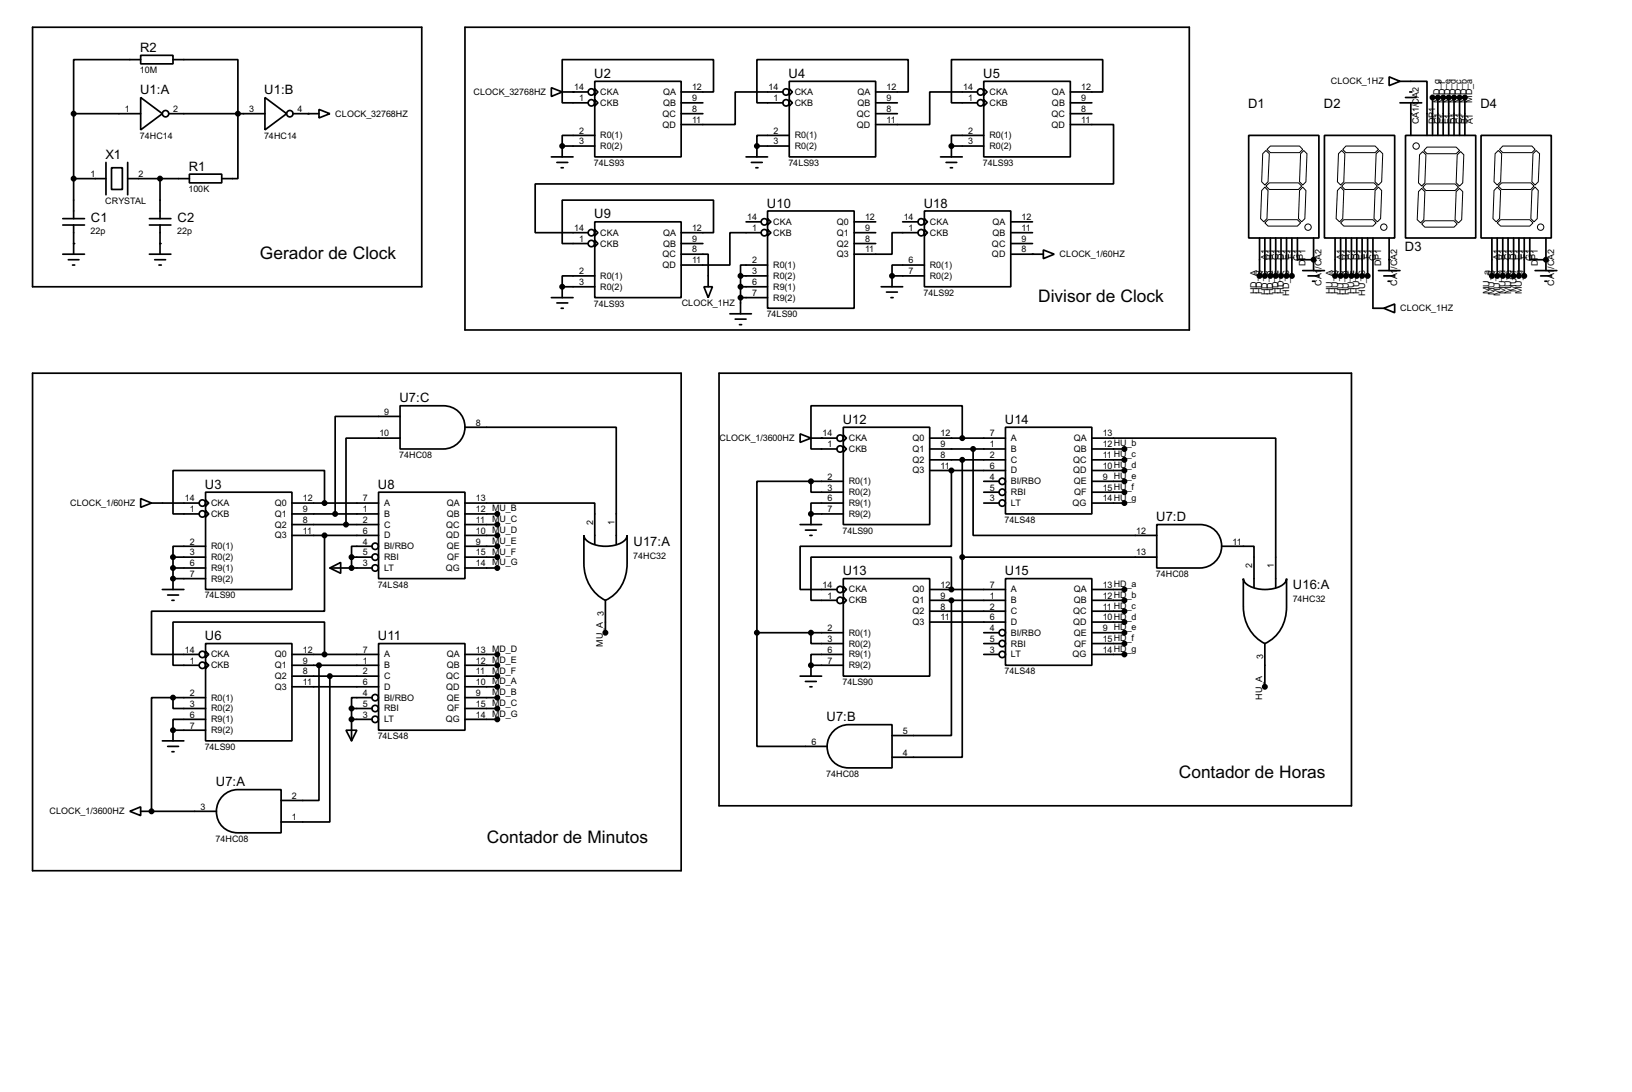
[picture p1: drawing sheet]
<svg xmlns="http://www.w3.org/2000/svg" width="383mm" height="256mm" viewBox="0 0 383 256" stroke-linecap="round" stroke-linejoin="round" font-family="sans-serif">
<defs><g id="words">
<g font-size="4.6">
<text x="61.1" y="60.9">Gerador de Clock</text>
<text x="243.9" y="71">Divisor de Clock</text>
<text x="277" y="182.7">Contador de Horas</text>
<text x="114.4" y="198">Contador de Minutos</text>
</g>
<g font-size="3.4">
<text x="32.9" y="12.2">R2</text>
<text x="32.9" y="22.1">U1:A</text>
<text x="62.1" y="22.1">U1:B</text>
<text x="139.6" y="18.3">U2</text>
<text x="185.3" y="18.3">U4</text>
<text x="231" y="18.3">U5</text>
<text x="293.3" y="25.4">D1</text>
<text x="311.1" y="25.4">D2</text>
<text x="347.9" y="25.4">D4</text>
<text x="24.8" y="37.4">X1</text>
<text x="44.4" y="40.1">R1</text>
<text x="21.4" y="52.1">C1</text>
<text x="41.7" y="52.1">C2</text>
<text x="139.6" y="51.3">U9</text>
<text x="180.2" y="48.7">U10</text>
<text x="217.1" y="48.7">U18</text>
<text x="330.1" y="58.9">D3</text>
<text x="93.9" y="94.5">U7:C</text>
<text x="198" y="99.6">U12</text>
<text x="236.1" y="99.6">U14</text>
<text x="48.2" y="114.8">U3</text>
<text x="88.8" y="114.8">U8</text>
<text x="271.7" y="122.4">U7:D</text>
<text x="148.9" y="128.3">U17:A</text>
<text x="198" y="135.1">U13</text>
<text x="236.1" y="135.1">U15</text>
<text x="303.8" y="138.5">U16:A</text>
<text x="48.2" y="150.4">U6</text>
<text x="88.8" y="150.4">U11</text>
<text x="194.2" y="169.4">U7:B</text>
<text x="50.7" y="184.7">U7:A</text>
</g>
<g font-size="2.4">
<text x="32.9" y="17.1">10M</text>
<text x="111.2" y="22.3">CLOCK_32768HZ</text>
<text x="134.9" y="21.2">14</text>
<text x="136.1" y="23.7">1</text>
<text x="141" y="22.3">CKA</text>
<text x="155.8" y="22.3">QA</text>
<text x="162.6" y="21.2">12</text>
<text x="162.6" y="23.7">9</text>
<text x="180.6" y="21.2">14</text>
<text x="181.8" y="23.7">1</text>
<text x="186.7" y="22.3">CKA</text>
<text x="201.5" y="22.3">QA</text>
<text x="208.3" y="21.2">12</text>
<text x="208.3" y="23.7">9</text>
<text x="226.4" y="21.2">14</text>
<text x="227.5" y="23.7">1</text>
<text x="232.5" y="22.3">CKA</text>
<text x="247.2" y="22.3">QA</text>
<text x="254.1" y="21.2">12</text>
<text x="254.1" y="23.7">9</text>
<text x="312.7" y="19.8">CLOCK_1HZ</text>
<text x="29.4" y="26.3">1</text>
<text x="40.7" y="26.3">2</text>
<text x="58.6" y="26.3">3</text>
<text x="69.9" y="26.3">4</text>
<text x="78.8" y="27.4">CLOCK_32768HZ</text>
<text x="141" y="24.8">CKB</text>
<text x="155.6" y="27.4">QC</text>
<text x="155.6" y="30">QD</text>
<text x="155.8" y="24.8">QB</text>
<text x="162.6" y="26.3">8</text>
<text x="162.6" y="28.9">11</text>
<text x="186.7" y="24.8">CKB</text>
<text x="201.3" y="27.4">QC</text>
<text x="201.3" y="30">QD</text>
<text x="201.5" y="24.8">QB</text>
<text x="208.3" y="26.3">8</text>
<text x="208.3" y="28.9">11</text>
<text x="232.5" y="24.8">CKB</text>
<text x="247" y="27.4">QC</text>
<text x="247" y="30">QD</text>
<text x="247.2" y="24.8">QB</text>
<text x="254.1" y="26.3">8</text>
<text x="254.1" y="28.9">11</text>
<text x="333.4" y="29.2" transform="rotate(-90 333.4 29.2)">CA1/CA2</text>
<text x="337.2" y="29.2" transform="rotate(-90 337.2 29.2)">DP1</text>
<text x="338.3" y="24.1" transform="rotate(-90 338.3 24.1)">MD_g</text>
<text x="338.5" y="29.2" transform="rotate(-90 338.5 29.2)">G1</text>
<text x="339.6" y="24.1" transform="rotate(-90 339.6 24.1)">MD_f</text>
<text x="339.8" y="29.2" transform="rotate(-90 339.8 29.2)">F1</text>
<text x="340.8" y="24.1" transform="rotate(-90 340.8 24.1)">MD_e</text>
<text x="341" y="29.2" transform="rotate(-90 341 29.2)">E1</text>
<text x="342.1" y="24.1" transform="rotate(-90 342.1 24.1)">MD_d</text>
<text x="342.3" y="29.2" transform="rotate(-90 342.3 29.2)">D1</text>
<text x="343.4" y="24.1" transform="rotate(-90 343.4 24.1)">MD_c</text>
<text x="343.6" y="29.2" transform="rotate(-90 343.6 29.2)">C1</text>
<text x="344.7" y="24.1" transform="rotate(-90 344.7 24.1)">MD_b</text>
<text x="344.9" y="29.2" transform="rotate(-90 344.9 29.2)">B1</text>
<text x="345.9" y="24.1" transform="rotate(-90 345.9 24.1)">MD_a</text>
<text x="346.1" y="29.2" transform="rotate(-90 346.1 29.2)">A1</text>
<text x="32.9" y="32.6">74HC14</text>
<text x="62.1" y="32.6">74HC14</text>
<text x="136.1" y="31.4">2</text>
<text x="136.1" y="33.9">3</text>
<text x="141" y="32.5">R0(1)</text>
<text x="141" y="35">R0(2)</text>
<text x="181.8" y="31.4">2</text>
<text x="181.8" y="33.9">3</text>
<text x="186.7" y="32.5">R0(1)</text>
<text x="186.7" y="35">R0(2)</text>
<text x="227.5" y="31.4">2</text>
<text x="227.5" y="33.9">3</text>
<text x="232.5" y="32.5">R0(1)</text>
<text x="232.5" y="35">R0(2)</text>
<text x="21.3" y="41.6">1</text>
<text x="32.6" y="41.6">2</text>
<text x="139.6" y="38.9">74LS93</text>
<text x="185.3" y="38.9">74LS93</text>
<text x="231" y="38.9">74LS93</text>
<text x="24.7" y="47.9">CRYSTAL</text>
<text x="44.3" y="45.1">100K</text>
<text x="175.6" y="51.7">14</text>
<text x="181.7" y="52.8">CKA</text>
<text x="196.6" y="52.8">Q0</text>
<text x="203.3" y="51.7">12</text>
<text x="212.4" y="51.7">14</text>
<text x="218.5" y="52.8">CKA</text>
<text x="233.2" y="52.8">QA</text>
<text x="240.1" y="51.7">12</text>
<text x="21.3" y="55">22p</text>
<text x="41.7" y="55">22p</text>
<text x="134.9" y="54.3">14</text>
<text x="136.1" y="56.8">1</text>
<text x="141" y="55.4">CKA</text>
<text x="141" y="57.9">CKB</text>
<text x="155.8" y="55.4">QA</text>
<text x="155.8" y="57.9">QB</text>
<text x="162.6" y="54.3">12</text>
<text x="162.6" y="56.8">9</text>
<text x="162.6" y="59.3">8</text>
<text x="176.7" y="54.3">1</text>
<text x="181.7" y="55.4">CKB</text>
<text x="196.6" y="55.4">Q1</text>
<text x="196.6" y="57.9">Q2</text>
<text x="203.3" y="54.3">9</text>
<text x="203.3" y="56.8">8</text>
<text x="203.3" y="59.3">11</text>
<text x="213.5" y="54.3">1</text>
<text x="218.5" y="55.4">CKB</text>
<text x="233.1" y="57.9">QC</text>
<text x="233.2" y="55.4">QB</text>
<text x="240.1" y="54.3">11</text>
<text x="240.1" y="56.8">9</text>
<text x="240.1" y="59.3">8</text>
<text x="136.1" y="64.4">2</text>
<text x="141" y="65.5">R0(1)</text>
<text x="155.6" y="60.4">QC</text>
<text x="155.6" y="62.9">QD</text>
<text x="162.6" y="61.9">11</text>
<text x="176.7" y="61.9">2</text>
<text x="176.7" y="64.4">3</text>
<text x="181.7" y="62.9">R0(1)</text>
<text x="181.7" y="65.5">R0(2)</text>
<text x="196.6" y="60.4">Q3</text>
<text x="213.5" y="61.9">6</text>
<text x="213.5" y="64.4">7</text>
<text x="218.5" y="62.9">R0(1)</text>
<text x="218.5" y="65.5">R0(2)</text>
<text x="233.1" y="60.4">QD</text>
<text x="249" y="60.4">CLOCK_1/60HZ</text>
<text x="297.9" y="61" transform="rotate(-90 297.9 61)">A1</text>
<text x="299.1" y="61" transform="rotate(-90 299.1 61)">B1</text>
<text x="300.4" y="61.1" transform="rotate(-90 300.4 61.1)">C1</text>
<text x="301.7" y="61.1" transform="rotate(-90 301.7 61.1)">D1</text>
<text x="302.9" y="61" transform="rotate(-90 302.9 61)">E1</text>
<text x="304.2" y="60.9" transform="rotate(-90 304.2 60.9)">F1</text>
<text x="305.5" y="61.2" transform="rotate(-90 305.5 61.2)">G1</text>
<text x="306.8" y="62.5" transform="rotate(-90 306.8 62.5)">D</text>
<text x="306.8" y="61" transform="rotate(-90 306.8 61)">P1</text>
<text x="310.6" y="63.1" transform="rotate(-90 310.6 63.1)">/CA2</text>
<text x="315.6" y="61" transform="rotate(-90 315.6 61)">A1</text>
<text x="316.9" y="61" transform="rotate(-90 316.9 61)">B1</text>
<text x="318.2" y="61.1" transform="rotate(-90 318.2 61.1)">C1</text>
<text x="319.5" y="61.1" transform="rotate(-90 319.5 61.1)">D1</text>
<text x="320.7" y="61" transform="rotate(-90 320.7 61)">E1</text>
<text x="322" y="60.9" transform="rotate(-90 322 60.9)">F1</text>
<text x="323.3" y="61.2" transform="rotate(-90 323.3 61.2)">G1</text>
<text x="324.5" y="62.5" transform="rotate(-90 324.5 62.5)">DP1</text>
<text x="328.3" y="63.1" transform="rotate(-90 328.3 63.1)">/CA2</text>
<text x="352.5" y="61" transform="rotate(-90 352.5 61)">A1</text>
<text x="353.7" y="61" transform="rotate(-90 353.7 61)">B1</text>
<text x="355" y="61.1" transform="rotate(-90 355 61.1)">C1</text>
<text x="356.3" y="61.1" transform="rotate(-90 356.3 61.1)">D1</text>
<text x="357.6" y="61" transform="rotate(-90 357.6 61)">E1</text>
<text x="358.8" y="60.9" transform="rotate(-90 358.8 60.9)">F1</text>
<text x="360.1" y="61.2" transform="rotate(-90 360.1 61.2)">G1</text>
<text x="361.4" y="62.5" transform="rotate(-90 361.4 62.5)">D</text>
<text x="361.4" y="61" transform="rotate(-90 361.4 61)">P1</text>
<text x="365.2" y="63.1" transform="rotate(-90 365.2 63.1)">/CA2</text>
<text x="136.1" y="67">3</text>
<text x="139.6" y="72">74LS93</text>
<text x="141" y="68.1">R0(2)</text>
<text x="160.2" y="71.9">CLOCK_1HZ</text>
<text x="176.7" y="67">6</text>
<text x="176.7" y="69.5">7</text>
<text x="181.7" y="68.1">R9(1)</text>
<text x="181.7" y="70.6">R9(2)</text>
<text x="217" y="69.5">74LS92</text>
<text x="295.4" y="69.2" transform="rotate(-90 295.4 69.2)">HD_A</text>
<text x="296.6" y="69.2" transform="rotate(-90 296.6 69.2)">HD_B</text>
<text x="297.9" y="69.3" transform="rotate(-90 297.9 69.3)">HD_C</text>
<text x="299.2" y="69.3" transform="rotate(-90 299.2 69.3)">HD_D</text>
<text x="300.4" y="69.2" transform="rotate(-90 300.4 69.2)">HD_E</text>
<text x="301.7" y="69.1" transform="rotate(-90 301.7 69.1)">HD_F</text>
<text x="303" y="69.4" transform="rotate(-90 303 69.4)">HD_G</text>
<text x="310.6" y="67.2" transform="rotate(-90 310.6 67.2)">CA1</text>
<text x="313.1" y="69.2" transform="rotate(-90 313.1 69.2)">HU_A</text>
<text x="314.4" y="69.2" transform="rotate(-90 314.4 69.2)">HU_B</text>
<text x="315.7" y="69.3" transform="rotate(-90 315.7 69.3)">HU_C</text>
<text x="317" y="69.3" transform="rotate(-90 317 69.3)">HU_D</text>
<text x="318.2" y="69.2" transform="rotate(-90 318.2 69.2)">HU_E</text>
<text x="319.5" y="69.1" transform="rotate(-90 319.5 69.1)">HU_F</text>
<text x="320.8" y="69.4" transform="rotate(-90 320.8 69.4)">HU_G</text>
<text x="328.3" y="67.2" transform="rotate(-90 328.3 67.2)">CA1</text>
<text x="350" y="69.1" transform="rotate(-90 350 69.1)">MU_a</text>
<text x="351.2" y="69.3" transform="rotate(-90 351.2 69.3)">MU_B</text>
<text x="352.5" y="69.5" transform="rotate(-90 352.5 69.5)">MU_C</text>
<text x="353.8" y="69.1" transform="rotate(-90 353.8 69.1)">MU_d</text>
<text x="355.1" y="69.1" transform="rotate(-90 355.1 69.1)">MU_e</text>
<text x="356.3" y="68.5" transform="rotate(-90 356.3 68.5)">MU_f</text>
<text x="357.6" y="69.1" transform="rotate(-90 357.6 69.1)">MU_g</text>
<text x="365.2" y="67.2" transform="rotate(-90 365.2 67.2)">CA1</text>
<text x="180.2" y="74.5">74LS90</text>
<text x="329" y="73.1">CLOCK_1HZ</text>
<text x="90.3" y="97.4">9</text>
<text x="111.8" y="100">8</text>
<text x="89.2" y="102.5">10</text>
<text x="93.8" y="107.6">74HC08</text>
<text x="169.1" y="103.6">CLOCK_1/3600HZ</text>
<text x="193.3" y="102.5">14</text>
<text x="194.5" y="105.1">1</text>
<text x="199.4" y="103.6">CKA</text>
<text x="199.4" y="106.2">CKB</text>
<text x="214.4" y="103.6">Q0</text>
<text x="214.4" y="106.2">Q1</text>
<text x="221" y="102.5">12</text>
<text x="221" y="105.1">9</text>
<text x="221" y="107.6">8</text>
<text x="232.6" y="102.5">7</text>
<text x="232.6" y="105.1">1</text>
<text x="232.6" y="107.6">2</text>
<text x="237.5" y="103.6">A</text>
<text x="237.5" y="106.2">B</text>
<text x="252.3" y="103.6">QA</text>
<text x="252.3" y="106.2">QB</text>
<text x="259.1" y="102.5">13</text>
<text x="259.1" y="105.1">12HU_b</text>
<text x="259.1" y="107.6">11 HU_c</text>
<text x="194.5" y="112.7">2</text>
<text x="199.4" y="113.8">R0(1)</text>
<text x="214.4" y="108.7">Q2</text>
<text x="214.4" y="111.2">Q3</text>
<text x="221" y="110.1">11</text>
<text x="232.6" y="110.1">6</text>
<text x="232.6" y="112.7">4</text>
<text x="237.5" y="108.7">C</text>
<text x="237.5" y="111.2">D</text>
<text x="237.5" y="113.8">BI/RBO</text>
<text x="252.1" y="108.7">QC</text>
<text x="252.1" y="111.2">QD</text>
<text x="252.3" y="113.8">QE</text>
<text x="259.1" y="110.1">10HU_d</text>
<text x="259.1" y="112.7">9 HU_e</text>
<text x="16.5" y="118.9">CLOCK_1/60HZ</text>
<text x="43.5" y="117.8">14</text>
<text x="49.6" y="118.9">CKA</text>
<text x="64.6" y="118.9">Q0</text>
<text x="71.2" y="117.8">12</text>
<text x="85.3" y="117.8">7</text>
<text x="90.2" y="118.9">A</text>
<text x="105" y="118.9">QA</text>
<text x="111.8" y="117.8">13</text>
<text x="194.5" y="115.2">3</text>
<text x="194.5" y="117.8">6</text>
<text x="199.4" y="116.3">R0(2)</text>
<text x="199.4" y="118.9">R9(1)</text>
<text x="232.6" y="115.2">5</text>
<text x="232.6" y="117.8">3</text>
<text x="237.5" y="116.3">RBI</text>
<text x="237.5" y="118.9">LT</text>
<text x="252" y="118.9">QG</text>
<text x="252.4" y="116.3">QF</text>
<text x="259.1" y="115.2">15HU_f</text>
<text x="259.1" y="117.8">14HU_g</text>
<text x="44.6" y="120.3">1</text>
<text x="49.6" y="121.4">CKB</text>
<text x="64.6" y="121.4">Q1</text>
<text x="64.6" y="123.9">Q2</text>
<text x="71.2" y="120.3">9</text>
<text x="71.2" y="122.8">8</text>
<text x="71.2" y="125.4">11</text>
<text x="85.3" y="120.3">1</text>
<text x="85.3" y="122.8">2</text>
<text x="85.3" y="125.4">6</text>
<text x="90.2" y="121.4">B</text>
<text x="90.2" y="123.9">C</text>
<text x="104.8" y="123.9">QC</text>
<text x="105" y="121.4">QB</text>
<text x="111.8" y="120.3">12 MU_B</text>
<text x="111.8" y="122.8">11</text>
<text x="111.8" y="125.4">10 MU_D</text>
<text x="115.6" y="122.6">MU_C</text>
<text x="139.4" y="123.2" transform="rotate(-90 139.4 123.2)">2</text>
<text x="144.4" y="123.2" transform="rotate(-90 144.4 123.2)">1</text>
<text x="194.5" y="120.3">7</text>
<text x="198" y="125.3">74LS90</text>
<text x="199.4" y="121.4">R9(2)</text>
<text x="236.1" y="122.8">74LS48</text>
<text x="267" y="125.4">12</text>
<text x="44.6" y="127.9">2</text>
<text x="44.6" y="130.5">3</text>
<text x="49.6" y="129">R0(1)</text>
<text x="49.6" y="131.6">R0(2)</text>
<text x="64.6" y="126.5">Q3</text>
<text x="85.3" y="127.9">4</text>
<text x="85.3" y="130.5">5</text>
<text x="90.2" y="126.5">D</text>
<text x="90.2" y="129">BI/RBO</text>
<text x="90.2" y="131.6">RBI</text>
<text x="104.8" y="126.5">QD</text>
<text x="105" y="129">QE</text>
<text x="105.1" y="131.6">QF</text>
<text x="111.8" y="127.9">9</text>
<text x="111.8" y="130.5">15 MU_F</text>
<text x="115.6" y="127.7">MU_E</text>
<text x="148.8" y="131.3">74HC32</text>
<text x="267" y="130.5">13</text>
<text x="289.6" y="127.9">11</text>
<text x="44.6" y="133">6</text>
<text x="44.6" y="135.5">7</text>
<text x="49.6" y="134.1">R9(1)</text>
<text x="49.6" y="136.6">R9(2)</text>
<text x="85.3" y="133">3</text>
<text x="90.2" y="134.1">LT</text>
<text x="104.7" y="134.1">QG</text>
<text x="111.8" y="133">14 MU_G</text>
<text x="271.6" y="135.5">74HC08</text>
<text x="294.3" y="133.4" transform="rotate(-90 294.3 133.4)">2</text>
<text x="299.4" y="133.4" transform="rotate(-90 299.4 133.4)">1</text>
<text x="48.1" y="140.6">74LS90</text>
<text x="88.8" y="138">74LS48</text>
<text x="193.3" y="138.1">14</text>
<text x="194.5" y="140.6">1</text>
<text x="199.4" y="139.2">CKA</text>
<text x="199.4" y="141.7">CKB</text>
<text x="214.4" y="139.2">Q0</text>
<text x="214.4" y="141.7">Q1</text>
<text x="221" y="138.1">12</text>
<text x="221" y="140.6">9</text>
<text x="221" y="143.2">8</text>
<text x="232.6" y="138.1">7</text>
<text x="232.6" y="140.6">1</text>
<text x="232.6" y="143.2">2</text>
<text x="237.5" y="139.2">A</text>
<text x="237.5" y="141.7">B</text>
<text x="252.3" y="139.2">QA</text>
<text x="252.3" y="141.7">QB</text>
<text x="259.1" y="138.1">13HD_a</text>
<text x="259.1" y="140.6">12HD_b</text>
<text x="259.1" y="143.2">11 HD_c</text>
<text x="303.8" y="141.5">74HC32</text>
<text x="194.5" y="148.2">2</text>
<text x="199.4" y="149.3">R0(1)</text>
<text x="214.4" y="144.3">Q2</text>
<text x="214.4" y="146.8">Q3</text>
<text x="221" y="145.7">11</text>
<text x="232.6" y="145.7">6</text>
<text x="232.6" y="148.2">4</text>
<text x="237.5" y="144.3">C</text>
<text x="237.5" y="146.8">D</text>
<text x="237.5" y="149.3">BI/RBO</text>
<text x="252.1" y="144.3">QC</text>
<text x="252.1" y="146.8">QD</text>
<text x="252.3" y="149.3">QE</text>
<text x="259.1" y="145.7">10HD_d</text>
<text x="259.1" y="148.2">9 HD_e</text>
<text x="43.5" y="153.3">14</text>
<text x="44.6" y="155.9">1</text>
<text x="49.6" y="154.4">CKA</text>
<text x="64.6" y="154.4">Q0</text>
<text x="71.2" y="153.3">12</text>
<text x="71.2" y="155.9">9</text>
<text x="85.3" y="153.3">7</text>
<text x="85.3" y="155.9">1</text>
<text x="90.2" y="154.4">A</text>
<text x="105" y="154.4">QA</text>
<text x="111.8" y="153.3">13 MD_D</text>
<text x="111.8" y="155.9">12 MD_E</text>
<text x="141.7" y="151.9" transform="rotate(-90 141.7 151.9)">MU_A 3</text>
<text x="194.5" y="150.8">3</text>
<text x="194.5" y="153.3">6</text>
<text x="194.5" y="155.9">7</text>
<text x="199.4" y="151.9">R0(2)</text>
<text x="199.4" y="154.4">R9(1)</text>
<text x="232.6" y="150.8">5</text>
<text x="232.6" y="153.3">3</text>
<text x="237.5" y="151.9">RBI</text>
<text x="237.5" y="154.4">LT</text>
<text x="252" y="154.4">QG</text>
<text x="252.4" y="151.9">QF</text>
<text x="259.1" y="150.8">15HD_f</text>
<text x="259.1" y="153.3">14HD_g</text>
<text x="296.8" y="154.9" transform="rotate(-90 296.8 154.9)">3</text>
<text x="49.6" y="157">CKB</text>
<text x="64.6" y="157">Q1</text>
<text x="64.6" y="159.5">Q2</text>
<text x="71.2" y="158.4">8</text>
<text x="71.2" y="160.9">11</text>
<text x="85.3" y="158.4">2</text>
<text x="85.3" y="160.9">6</text>
<text x="90.2" y="157">B</text>
<text x="90.2" y="159.5">C</text>
<text x="104.8" y="159.5">QC</text>
<text x="105" y="157">QB</text>
<text x="111.8" y="158.4">11</text>
<text x="111.8" y="160.9">10 MD_A</text>
<text x="115.6" y="158.2">MD_F</text>
<text x="198" y="160.9">74LS90</text>
<text x="199.4" y="157">R9(2)</text>
<text x="236.1" y="158.4">74LS48</text>
<text x="44.6" y="163.5">2</text>
<text x="44.6" y="166">3</text>
<text x="49.6" y="164.6">R0(1)</text>
<text x="49.6" y="167.1">R0(2)</text>
<text x="64.6" y="162">Q3</text>
<text x="85.3" y="163.5">4</text>
<text x="85.3" y="166">5</text>
<text x="90.2" y="162">D</text>
<text x="90.2" y="164.6">BI/RBO</text>
<text x="90.2" y="167.1">RBI</text>
<text x="104.8" y="162">QD</text>
<text x="105" y="164.6">QE</text>
<text x="105.1" y="167.1">QF</text>
<text x="111.8" y="163.5">9</text>
<text x="111.8" y="166">15 MD_C</text>
<text x="115.6" y="163.3">MD_B</text>
<text x="296.6" y="164.4" transform="rotate(-90 296.6 164.4)">HU_A</text>
<text x="44.6" y="168.6">6</text>
<text x="44.6" y="171.1">7</text>
<text x="49.6" y="169.7">R9(1)</text>
<text x="49.6" y="172.2">R9(2)</text>
<text x="85.3" y="168.6">3</text>
<text x="88.8" y="173.6">74LS48</text>
<text x="90.2" y="169.7">LT</text>
<text x="104.7" y="169.7">QG</text>
<text x="111.8" y="168.6">14 MD_G</text>
<text x="212.1" y="172.4">5</text>
<text x="48.1" y="176.1">74LS90</text>
<text x="190.7" y="174.9">6</text>
<text x="212.1" y="177.5">4</text>
<text x="194.2" y="182.5">74HC08</text>
<text x="11.6" y="191.3">CLOCK_1/3600HZ</text>
<text x="47.2" y="190.1">3</text>
<text x="68.6" y="187.6">2</text>
<text x="50.7" y="197.7">74HC08</text>
<text x="68.6" y="192.7">1</text>
</g>
</g></defs>
<g fill="#000">
<circle cx="72.4" cy="26.7" r=".2"/>
<circle cx="132.1" cy="34.3" r=".2"/>
<circle cx="134.7" cy="21.6" r=".2"/>
<circle cx="177.9" cy="34.3" r=".2"/>
<circle cx="223.6" cy="34.3" r=".2"/>
<circle cx="331.5" cy="26.7" r=".2"/>
<circle cx="17.3" cy="57.2" r=".2"/>
<circle cx="37.6" cy="57.2" r=".2"/>
<circle cx="242.6" cy="59.7" r=".2"/>
<circle cx="132.1" cy="67.4" r=".2"/>
<circle cx="209.6" cy="64.8" r=".2"/>
<circle cx="308.7" cy="61" r=".2"/>
<circle cx="326.4" cy="61" r=".2"/>
<circle cx="363.3" cy="61" r=".2"/>
<circle cx="193.1" cy="102.9" r=".2"/>
<circle cx="223.6" cy="110.5" r=".2"/>
<circle cx="40.7" cy="135.9" r=".2"/>
<circle cx="82.6" cy="133.4" r=".2"/>
<circle cx="190.6" cy="120.7" r=".2"/>
<circle cx="223.6" cy="138.5" r=".2"/>
<circle cx="190.6" cy="156.3" r=".2"/>
<circle cx="223.6" cy="141" r=".2"/>
<circle cx="40.7" cy="171.5" r=".2"/>
<circle cx="82.6" cy="169" r=".2"/>
<circle cx="35.6" cy="190.6" r=".2"/>
</g>
<g fill="none" stroke="#000" stroke-width=".4">
<path d="M7.7 6.4h91.4v61h-91.4zM33.1 13h7.6v2h-7.6zM33.1 14h-15.8v12.7M40.7 14h15.2v28h-3.8M109.3 6.4h170.2v71.1h-170.2zM139.8 19.1h20.3v17.8h-20.3zM185.5 19.1h20.3v17.8h-20.3zM231.2 19.1h20.3v17.8h-20.3zM326.4 18.1l2.6 1-2.6 1zM329 19.1h6.3v12.7M17.3 26.7v24.7M17.3 26.7h15.8"/>
<path d="M24.9 38.2v7.6M26.2 39.4h2.6v5.1h-2.6zM30 38.2v7.6M33.1 22.9l5.1 3.8-5.1 3.8zM39.7 26.7h22.6M62.3 22.9l5.1 3.8-5.1 3.8zM68.9 26.7h6.1M75 25.7l2.5 1-2.5 1zM129.6 20.6l2.5 1-2.5 1.1zM129.6 36.9h5.1M130.9 38.2h2.5M131.9 39.4h.5"/>
<path d="M132.1 34.3h7.7M132.1 34.3v2.6M132.1 21.6h6.1M139.8 20.9l.7 .7-.7 .8zM139.8 23.4l.7 .8-.7 .7zM139.8 31.8h-7.7v2.5M160.1 21.6h7.6v-7.6h-35.6v10.2h6.1M160.1 26.7h5.1M160.1 24.2h5.1M175.3 36.9h5.1M176.6 38.2h2.5M177.6 39.4h.5"/>
<path d="M177.9 34.3h7.6M177.9 34.3v2.6M184 21.6h-11.2v7.7h-12.7M185.5 20.9l.7 .7-.7 .8zM185.5 23.4l.7 .8-.7 .7zM185.5 31.8h-7.6v2.5M205.8 21.6h7.6v-7.6h-35.5v10.2h6.1M205.8 26.7h5.1M205.8 24.2h5.1M221 36.9h5.1M222.3 38.2h2.5M223.3 39.4h.5"/>
<path d="M223.6 34.3h7.6M223.6 34.3v2.6M229.7 21.6h-11.2v7.7h-12.7M231.2 20.9l.8 .7-.8 .8zM231.2 23.4l.8 .8-.8 .7zM231.2 31.8h-7.6v2.5M251.5 21.6h7.6v-7.6h-35.5v10.2h6.1M251.5 29.3h10.2v13.9h-135.9v11.5h12.4M251.5 26.7h5.1M251.5 24.2h5.1M293.4 31.8h16.5v24.1h-16.5zM311.2 31.8h16.5v24.1h-16.5z"/>
<path d="M329 24.2h5.1M330.3 31.8h16.5v24.1h-16.5zM330.3 22.9h2.5M331.3 21.6h.5M331.5 24.2v7.6M336.6 22.9v8.9M337.9 22.9v8.9M339.1 22.9v8.9M340.4 22.9v8.9M341.7 22.9v8.9M343 22.9v8.9M344.2 22.9v8.9"/>
<path d="M348 31.8h16.5v24.1h-16.5zM14.8 52.9h5.1M14.8 51.4h5.1M14.8 59.7h5.1M17.3 42h7.6M17.3 52.9v6.8M30 42h14.5M35.1 52.9h5.1M35.1 51.4h5.1M35.1 59.7h5.1M37.6 42v9.4M37.6 52.9v6.8"/>
<path d="M44.5 40.9h7.6v2.1h-7.6zM139.8 52.1h20.3v17.8h-20.3zM139.8 53.9l.7 .8-.7 .7zM139.8 56.4l.7 .8-.7 .8zM160.1 54.7h7.6v-7.7h-35.6v10.2h6.1M160.1 59.7h6.3v7.7M160.1 57.2h5.1M175.3 52.1h3.6M178.9 54.7h-7.4v7.6h-11.4M180.4 49.6h20.3v22.8h-20.3zM180.4 51.4l.8 .7-.8 .8zM180.4 53.9l.8 .8-.8 .7z"/>
<path d="M200.7 54.7h5.1M200.7 57.2h5.1M200.7 52.1h5.1M212.1 52.1h3.6M215.7 54.7h-6.1v5h-8.9M217.2 49.6h20.3v17.8h-20.3zM217.2 51.4l.8 .7-.8 .8zM217.2 53.9l.8 .8-.8 .7zM237.5 59.7h7.7M237.5 54.7h5.1M237.5 57.2h5.1M237.5 52.1h5.1"/>
<path d="M245.2 58.7l2.5 1-2.5 1.1zM296 55.9v8.9M297.2 55.9v8.9M298.5 55.9v8.9M299.8 55.9v8.9M301 55.9v8.9M302.3 55.9v8.9M303.6 55.9v8.9M304.9 55.9v5.1h3.8M308.7 55.9v7.7M313.7 55.9v8.9M315 55.9v8.9"/>
<path d="M316.3 55.9v8.9M317.6 55.9v8.9M318.8 55.9v8.9M320.1 55.9v8.9M321.4 55.9v8.9M322.6 55.9v16.5h2.6M326.4 55.9v7.7M350.6 55.9v8.9M351.8 55.9v8.9M353.1 55.9v8.9M354.4 55.9v8.9M355.7 55.9v8.9"/>
<path d="M356.9 55.9v8.9M358.2 55.9v8.9M359.5 55.9v5.1h3.8M363.3 55.9v7.7M16.1 61h2.5M17.1 62.3h.5M36.4 61h2.5M37.4 62.3h.5M129.6 69.9h5.1M130.9 71.2h2.5M131.9 72.4h.5M132.1 67.4h7.7"/>
<path d="M132.1 67.4v2.5M139.8 64.8h-7.7v2.6M165.4 67.4h2l-1 2.5zM171.5 73.7h5.1M172.8 75h2.5M173.8 76.3h.5M174 67.4h6.4M174 64.8v8.9M174 64.8h6.4M174 69.9h6.4M180.4 62.3h-6.4v2.5M207.1 67.4h5"/>
<path d="M208.3 68.6h2.6M209.4 69.9h.5M209.6 64.8h7.6M209.6 64.8v2.6M217.2 62.3h-7.6v2.5M306.1 63.6h5.1M307.4 64.8h2.5M308.4 66.1h.5M323.9 63.6h5.1M325.2 72.4l2.5-1v2.1zM325.2 64.8h2.5M326.2 66.1h.5"/>
<path d="M360.7 63.6h5.1M362 64.8h2.5M363 66.1h.5M7.7 87.7h152.4v116.8h-152.4zM94 95.3h10.2a5.1 5.1 0 0 1 5.1 5.1 5.1 5.1 0 0 1-5.1 5.1h-10.2zM94 97.8h-15.2v22.9M169 87.7h148.6v101.6h-148.6zM33.1 117.1l2.5 1.1-2.5 1zM35.6 118.2h11.2M48.3 115.6h20.3v22.9h-20.3zM48.3 117.4l.8 .8-.8 .7zM48.3 119.9l.8 .8-.8 .8z"/>
<path d="M68.6 118.2h20.4M76.3 118.2v-7.7h-35.6v10.2h6.1M89 115.6h20.3v20.3h-20.3zM94 102.9h-12.7v20.3M109.3 100.4h35.5v27.4M109.3 118.2h30.5v9.6M188 101.9l2.6 1-2.6 1zM190.6 113.1h-12.7v35.5M190.6 113.1v2.5h7.6M190.6 102.9h6.1M190.6 113.1h7.6M198.2 100.4h20.3v22.8h-20.3z"/>
<path d="M198.2 102.2l.7 .7-.7 .8zM198.2 104.7l.7 .8-.7 .7zM198.2 118.2h-7.6v2.5M218.5 110.5h17.8M218.5 102.9h17.8M218.5 105.5h17.8M218.5 108h17.8M223.6 110.5v17.8h-35.6v10.2h8.7M226.1 102.9v-7.6h-35.5v10.2h6.1M226.1 108v22.9M228.7 105.5v20.3h43.1M231.2 118.2h3.6"/>
<path d="M231.2 113.1h3.6M231.2 115.6h3.6M236.3 100.4h20.3v20.3h-20.3zM256.6 102.9h43.2v35.1M256.6 118.2h7.6M256.6 110.5h7.6M256.6 105.5h7.6M256.6 108h7.6M256.6 113.1h7.6M256.6 115.6h7.6M38.2 138.5h5M39.4 139.8h2.6"/>
<path d="M40.7 133.4h7.6M40.7 130.9v7.6M40.7 135.9h7.6M40.7 130.9h7.6M48.3 128.3h-7.6v2.6M68.6 125.8h20.4M68.6 120.7h20.4M68.6 123.2h20.4M76.3 125.8v17.8h-40.7v10.1h11.2M77.5 133.4l2.6-1.3v2.6zM77.5 133.4h9.9M82.6 130.9h4.8"/>
<path d="M82.6 130.9v2.5M87.4 128.3h-4.8v2.6M109.3 133.4h7.6M109.3 130.9h7.6M109.3 125.8h7.6M109.3 120.7h7.6M109.3 123.2h7.6M109.3 128.3h7.6M137.2 125.8a3.4 3.4 0 0 0 3.1 2.3 7.4 7.4 0 0 0 6.7-1.4l.4-.9v6.6a9.2 9.2 0 0 1-5.1 8.6 9.5 9.5 0 0 1-5.1-8.6zM188 123.2h5.1M189.3 124.5h2.5M190.3 125.8h.5"/>
<path d="M190.6 120.7h7.6M190.6 120.7v2.5M198.2 135.9h20.3v22.9h-20.3zM198.2 137.7l.7 .8-.7 .7zM218.5 138.5h17.8M223.6 138.5v-7.6h-33v10.1h6.1M226.1 130.9v47h-16.5M226.1 130.9h45.7M236.3 135.9h20.3v20.4h-20.3zM256.6 138.5h7.6M271.8 123.2h10.2a5.1 5.1 0 0 1 5.1 5.1 5.1 5.1 0 0 1-5.1 5.1h-10.2zM287.1 128.3h7.6v9.7"/>
<path d="M292.2 135.9a3.4 3.4 0 0 0 3 2.3 7.4 7.4 0 0 0 6.7-1.4l.4-.9v6.6a9.1 9.1 0 0 1-5.1 8.7 9.5 9.5 0 0 1-5-8.7zM40.4 141h.5M48.3 151.2h20.3v22.8h-20.3zM48.3 153l.8 .7-.8 .8zM48.3 155.5l.8 .8-.8 .7zM68.6 153.7h20.4M68.6 156.3h20.4M68.6 158.8h20.4M75 156.3v31.7h-8.9M76.3 153.7v-7.6h-35.6v10.2h6.1M77.5 158.8v34.3h-11.4M89 151.2h20.3v20.3h-20.3z"/>
<path d="M109.3 153.7h7.6M109.3 156.3h7.6M109.3 158.8h7.6M142.3 141v7.6M177.9 148.6v26.7h16.5M177.9 148.6h20.3M188 158.8h5.1M190.6 148.6v2.6h7.6M190.6 156.3h7.6M190.6 156.3v2.5M198.2 140.3l.7 .7-.7 .8zM198.2 153.7h-7.6v2.6"/>
<path d="M218.5 143.6h17.8M218.5 146.1h17.8M218.5 141h17.8M223.6 141v31.8h-14M231.2 153.7h3.6M231.2 148.6h3.6M231.2 151.2h3.6M256.6 153.7h7.6M256.6 143.6h7.6M256.6 146.1h7.6M256.6 141h7.6M256.6 148.6h7.6"/>
<path d="M256.6 151.2h7.6M297.2 151.2v10.1M38.2 174h5M39.4 175.3h2.6M40.4 176.6h.5M40.7 163.9h-5.1v26.7M40.7 163.9v2.5h7.6M40.7 171.5v2.5M40.7 171.5h7.6M40.7 163.9h7.6M48.3 169h-7.6v2.5M68.6 161.3h20.4"/>
<path d="M81.3 171.5h2.6l-1.3 2.5zM82.6 166.4v7.6M82.6 166.4h4.8M82.6 169h4.8M87.4 163.9h-4.8v2.5M109.3 161.3h7.6M109.3 166.4h7.6M109.3 169h7.6M109.3 163.9h7.6M189.3 160.1h2.5M190.3 161.3h.5M196.2 171.4a5 5 0 0 1 3.2-1.2h10.2v10.2h-10.2a5 5 0 0 1-4.8-3.4 5 5 0 0 1 1.6-5.6z"/>
<path d="M30.5 190.6l2.6-1.1v2.1zM33.1 190.6h17.8M52.6 186.7a5 5 0 0 1 3.3-1.2h10.2v10.1h-10.2a5.1 5.1 0 0 1-4.8-3.3 5.1 5.1 0 0 1 1.5-5.6z"/>
<circle cx="38.9" cy="26.7" r=".75"/>
<circle cx="68.1" cy="26.7" r=".75"/>
<circle cx="138.9" cy="21.6" r=".75"/>
<circle cx="138.9" cy="24.2" r=".75"/>
<circle cx="184.7" cy="24.2" r=".75"/>
<circle cx="184.7" cy="21.6" r=".75"/>
<circle cx="230.4" cy="24.2" r=".75"/>
<circle cx="230.4" cy="21.6" r=".75"/>
<circle cx="138.9" cy="54.7" r=".75"/>
<circle cx="138.9" cy="57.2" r=".75"/>
<circle cx="179.6" cy="52.1" r=".75"/>
<circle cx="179.6" cy="54.7" r=".75"/>
<circle cx="216.4" cy="52.1" r=".75"/>
<circle cx="216.4" cy="54.7" r=".75"/>
<circle cx="47.5" cy="118.2" r=".75"/>
<circle cx="197.4" cy="102.9" r=".75"/>
<circle cx="197.4" cy="105.5" r=".75"/>
<circle cx="235.5" cy="113.1" r=".75"/>
<circle cx="235.5" cy="118.2" r=".75"/>
<circle cx="235.5" cy="115.6" r=".75"/>
<circle cx="47.5" cy="120.7" r=".75"/>
<circle cx="88.1" cy="133.4" r=".75"/>
<circle cx="88.1" cy="130.9" r=".75"/>
<circle cx="88.1" cy="128.3" r=".75"/>
<circle cx="197.4" cy="138.5" r=".75"/>
<circle cx="47.5" cy="153.7" r=".75"/>
<circle cx="47.5" cy="156.3" r=".75"/>
<circle cx="197.4" cy="141" r=".75"/>
<circle cx="235.5" cy="151.2" r=".75"/>
<circle cx="235.5" cy="148.6" r=".75"/>
<circle cx="235.5" cy="153.7" r=".75"/>
<circle cx="88.1" cy="169" r=".75"/>
<circle cx="88.1" cy="166.4" r=".75"/>
<circle cx="88.1" cy="163.9" r=".75"/>
</g>
<g fill="#000" stroke="#000" stroke-width=".4">
<circle cx="17.3" cy="26.7" r=".5"/>
<circle cx="55.9" cy="26.7" r=".5"/>
<circle cx="132.1" cy="34.3" r=".5"/>
<circle cx="177.8" cy="34.3" r=".5"/>
<circle cx="223.5" cy="34.3" r=".5"/>
<circle cx="336.6" cy="22.9" r=".5"/>
<circle cx="337.8" cy="22.9" r=".5"/>
<circle cx="339.1" cy="22.9" r=".5"/>
<circle cx="340.4" cy="22.9" r=".5"/>
<circle cx="341.6" cy="22.9" r=".5"/>
<circle cx="342.9" cy="22.9" r=".5"/>
<circle cx="344.2" cy="22.9" r=".5"/>
<circle cx="17.3" cy="42" r=".5"/>
<circle cx="37.6" cy="42" r=".5"/>
<circle cx="132.1" cy="67.4" r=".5"/>
<circle cx="174" cy="64.8" r=".5"/>
<circle cx="174" cy="69.9" r=".5"/>
<circle cx="174" cy="67.4" r=".5"/>
<circle cx="209.6" cy="64.8" r=".5"/>
<circle cx="295.9" cy="64.8" r=".5"/>
<circle cx="297.2" cy="64.8" r=".5"/>
<circle cx="298.5" cy="64.8" r=".5"/>
<circle cx="299.7" cy="64.8" r=".5"/>
<circle cx="301" cy="64.8" r=".5"/>
<circle cx="302.3" cy="64.8" r=".5"/>
<circle cx="303.5" cy="64.8" r=".5"/>
<circle cx="308.6" cy="61" r=".5"/>
<circle cx="313.7" cy="64.8" r=".5"/>
<circle cx="315" cy="64.8" r=".5"/>
<circle cx="316.2" cy="64.8" r=".5"/>
<circle cx="317.5" cy="64.8" r=".5"/>
<circle cx="318.8" cy="64.8" r=".5"/>
<circle cx="320" cy="64.8" r=".5"/>
<circle cx="321.3" cy="64.8" r=".5"/>
<circle cx="350.5" cy="64.8" r=".5"/>
<circle cx="351.8" cy="64.8" r=".5"/>
<circle cx="353.1" cy="64.8" r=".5"/>
<circle cx="354.3" cy="64.8" r=".5"/>
<circle cx="355.6" cy="64.8" r=".5"/>
<circle cx="356.9" cy="64.8" r=".5"/>
<circle cx="358.1" cy="64.8" r=".5"/>
<circle cx="363.2" cy="61" r=".5"/>
<circle cx="76.2" cy="118.2" r=".5"/>
<circle cx="190.5" cy="113.1" r=".5"/>
<circle cx="223.5" cy="110.5" r=".5"/>
<circle cx="226.1" cy="102.9" r=".5"/>
<circle cx="226.1" cy="108" r=".5"/>
<circle cx="228.6" cy="105.5" r=".5"/>
<circle cx="264.2" cy="110.5" r=".5"/>
<circle cx="264.2" cy="113.1" r=".5"/>
<circle cx="264.2" cy="115.6" r=".5"/>
<circle cx="264.2" cy="105.5" r=".5"/>
<circle cx="264.2" cy="118.2" r=".5"/>
<circle cx="264.2" cy="108" r=".5"/>
<circle cx="40.6" cy="130.9" r=".5"/>
<circle cx="40.6" cy="133.4" r=".5"/>
<circle cx="40.6" cy="135.9" r=".5"/>
<circle cx="76.2" cy="125.8" r=".5"/>
<circle cx="78.7" cy="120.7" r=".5"/>
<circle cx="81.3" cy="123.2" r=".5"/>
<circle cx="82.6" cy="130.9" r=".5"/>
<circle cx="82.6" cy="133.4" r=".5"/>
<circle cx="116.8" cy="133.4" r=".5"/>
<circle cx="116.8" cy="125.8" r=".5"/>
<circle cx="116.8" cy="130.9" r=".5"/>
<circle cx="116.8" cy="128.3" r=".5"/>
<circle cx="116.8" cy="123.2" r=".5"/>
<circle cx="116.8" cy="120.7" r=".5"/>
<circle cx="190.5" cy="120.7" r=".5"/>
<circle cx="223.5" cy="138.5" r=".5"/>
<circle cx="226.1" cy="130.9" r=".5"/>
<circle cx="264.2" cy="138.5" r=".5"/>
<circle cx="74.9" cy="156.3" r=".5"/>
<circle cx="76.2" cy="153.7" r=".5"/>
<circle cx="77.5" cy="158.8" r=".5"/>
<circle cx="116.8" cy="153.7" r=".5"/>
<circle cx="116.8" cy="156.3" r=".5"/>
<circle cx="116.8" cy="158.8" r=".5"/>
<circle cx="142.2" cy="148.6" r=".5"/>
<circle cx="177.8" cy="148.6" r=".5"/>
<circle cx="190.5" cy="156.3" r=".5"/>
<circle cx="190.5" cy="148.6" r=".5"/>
<circle cx="223.5" cy="141" r=".5"/>
<circle cx="264.2" cy="143.6" r=".5"/>
<circle cx="264.2" cy="151.2" r=".5"/>
<circle cx="264.2" cy="146.1" r=".5"/>
<circle cx="264.2" cy="153.7" r=".5"/>
<circle cx="264.2" cy="141" r=".5"/>
<circle cx="264.2" cy="148.6" r=".5"/>
<circle cx="40.6" cy="163.9" r=".5"/>
<circle cx="40.6" cy="171.5" r=".5"/>
<circle cx="82.6" cy="166.4" r=".5"/>
<circle cx="82.6" cy="169" r=".5"/>
<circle cx="116.8" cy="166.4" r=".5"/>
<circle cx="116.8" cy="161.3" r=".5"/>
<circle cx="116.8" cy="163.9" r=".5"/>
<circle cx="116.8" cy="169" r=".5"/>
<circle cx="297.2" cy="161.3" r=".5"/>
<circle cx="35.6" cy="190.6" r=".5"/>
</g>
<g fill="none" stroke="#000" stroke-width=".23">
<path d="M296.7 36.1l.8-.7 .8 .7-.3 6.6-.8 .8-.7-.8zM298.5 34.3h6.9l.7 .8-.7 .8h-6.9l-.8-.8zM305.6 36.1l.8-.7 .7 .7-.2 6.6-.8 .8-.7-.8zM315.3 35.4l.7 .7-.2 6.6-.8 .8-.7-.8 .2-6.6zM316.3 34.3h6.8l.8 .8-.8 .8h-6.8l-.8-.8zM323.4 36.1l.8-.7 .7 .7-.2 6.6-.8 .8-.8-.8zM333.6 36.4l.7-.8 .8 .8-.3 6.6-.7 .7-.8-.7zM335.3 34.6h6.9l.8 .8-.8 .7h-6.9l-.7-.7zM342.4 36.4l.8-.8 .8 .8-.3 6.6-.7 .7-.8-.7zM351.3 36.1l.8-.7 .8 .7-.3 6.6-.8 .8-.7-.8zM353.1 34.3h6.9l.7 .8-.7 .8h-6.9l-.7-.8zM361 35.4l.8 .7-.3 6.6-.8 .8-.7-.8 .2-6.6z"/>
<path d="M297.2 52.4l.8-.8h6.9l.7 .8-.7 .7h-6.9zM297.2 44l.8 .8-.3 6.6-.7 .7-.8-.7 .3-6.6zM297.5 43.7l.8-.7h6.8l.8 .7-.8 .8h-6.8zM306.1 44l.8 .8-.3 6.6-.7 .7-.8-.7 .3-6.6zM315 52.4l.8-.8h6.8l.8 .8-.8 .7h-6.8zM315 44l.8 .8-.3 6.6-.7 .7-.8-.7 .3-6.6zM315.3 43.7l.7-.7h6.9l.8 .7-.8 .8h-6.9zM323.1 44.8l.8-.8 .8 .8-.3 6.6-.7 .7-.8-.7zM333.3 45l.8-.7 .7 .7-.2 6.6-.8 .8-.8-.8zM334.3 44l.8-.8h6.8l.8 .8-.8 .8h-6.8zM334.8 51.9h6.9l.7 .7-.7 .8h-6.9l-.7-.8zM342.2 45l.8-.7 .7 .7-.2 6.6-.8 .8-.8-.8z"/>
<path d="M351.8 52.4l.8-.8h6.9l.7 .8-.7 .7h-6.9zM351.8 44l.8 .8-.2 6.6-.8 .7-.8-.7 .3-6.6zM352.1 43.7l.8-.7h6.8l.8 .7-.8 .8h-6.8zM360.7 44l.8 .8-.3 6.6-.7 .7-.8-.7 .3-6.6z"/>
<circle cx="332.7" cy="34.3" r=".75"/>
<circle cx="307.3" cy="53.4" r=".75"/>
<circle cx="325.1" cy="53.4" r=".75"/>
<circle cx="362" cy="53.4" r=".75"/>
</g>
<use href="#words"/>
</svg>
